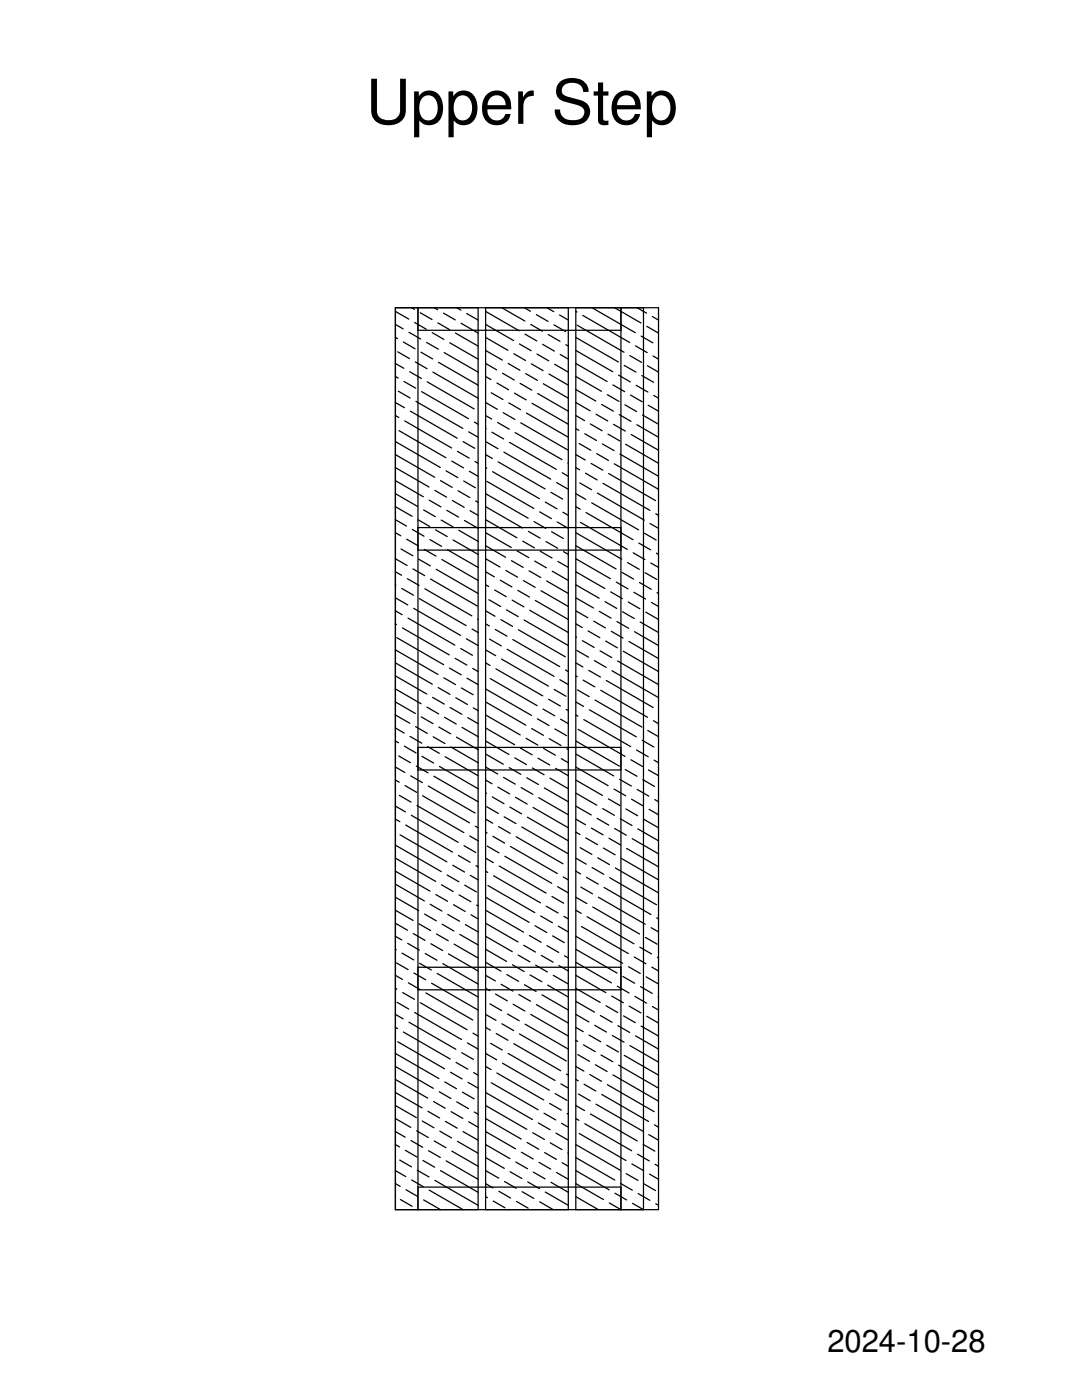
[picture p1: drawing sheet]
<svg xmlns="http://www.w3.org/2000/svg" width="216mm" height="279mm" viewBox="0 0 216 279" stroke-linecap="round" stroke-linejoin="round" font-family="sans-serif">
<defs><g id="words">
<text font-size="12.3" x="73" y="24.7">Upper Step</text>
<text font-size="6.2" x="165.1" y="269.9">2024-10-28</text>
</g></defs>
<g fill="none" stroke="#000" stroke-width=".25">
<path d="M78.9 61.4h52.5v180h-52.5zM78.9 75.1l.5 .4M78.9 72.5l1.7 1M78.9 67.3l.4 .3M78.9 64.7l1.5 .9M78.9 62.1l2.7 1.6M79.4 70.2l2.3 1.4M79.5 78.1l2.3 1.3M80.5 68.3l2.3 1.3M80.6 76.1l2.4 1.4M81.6 66.3l2.3 1.4M81.7 74.2l2.4 1.3"/>
<path d="M82.1 61.4l.6 .3M82.7 64.4l2.4 1.3M82.9 72.2l2.3 1.4M83.4 61.4v180M83.4 65.9h40.5M83.9 62.4l2.3 1.4M84 70.3l2.3 1.3M84.1 78.2l9.4 5.4M85.1 68.3l2.4 1.4M85.3 76.2l9.3 5.4M86.2 66.4l2.4 1.3M86.4 74.3l9 5.2"/>
<path d="M86.6 61.4l.7 .4M87.4 64.4l2.3 1.4M87.5 72.3l7.9 4.6M88.5 62.5l2.3 1.3M88.6 70.4l6.8 3.9M89.8 68.4l5.6 3.3M90.9 66.5l4.5 2.6M91.1 61.4l.9 .5M92 64.5l3.4 2M93.1 62.6l2.3 1.3M95.4 61.4v180M96.9 61.4v180"/>
<path d="M96.9 75.1l1.1 .7M96.9 72.5l2.2 1.3M96.9 69.9l3.3 2M96.9 67.3l4.5 2.6M96.9 64.7l5.6 3.3M96.9 62.1l6.7 3.9M98 78.4l2.4 1.3M99.1 76.4l2.4 1.4M100.1 61.4l4.6 2.7M100.3 74.5l2.3 1.3M101.4 72.5l2.3 1.4M102.5 70.6l2.4 1.3"/>
<path d="M102.7 78.5l2.3 1.3M103.6 68.6l2.4 1.4M103.8 76.5l2.3 1.4M104.6 61.4l1.3 .7M104.8 66.7l2.3 1.3M104.9 74.6l2.3 1.3M105.9 64.7l2.3 1.4M106 72.6l2.4 1.4M107 62.8l2.4 1.3M107.2 70.7l2.3 1.3M107.3 78.5l6.1 3.6M108.3 68.7l2.3 1.4"/>
<path d="M108.4 76.6l5 2.9M109.1 61.4l1.4 .8M109.4 66.8l2.3 1.3M109.5 74.6l3.9 2.3M110.5 64.8l2.4 1.4M110.7 72.7l2.7 1.6M111.7 62.9l1.7 1M111.8 70.7l1.6 1M112.9 68.8l.5 .3M113.4 61.4v180M114.9 61.4v180M114.9 77.7l4 2.3"/>
<path d="M114.9 75.1l5.1 3M114.9 72.5l6.2 3.6M114.9 67.3l8.5 4.9M114.9 69.9l7.4 4.3M114.9 62.1l.2 .2M115.2 64.9l9.3 5.4M116.3 62.9l9.3 5.4M118.1 61.4l8.7 5M121.2 78.8l2.3 1.3M122.3 76.8l2.3 1.4M122.6 61.4l5.3 3.1M123.4 74.9l2.4 1.3"/>
<path d="M123.9 61.4v180l-2.3-1.3M124.6 72.9l2.3 1.4M125.7 71l2.3 1.3M125.8 78.8l2.4 1.4M126.8 69l2.3 1.4M126.9 76.9l2.4 1.3M127.1 61.4l1.9 1.1M127.9 67.1l2.4 1.3M128.1 74.9l2.3 1.4M128.4 61.4v180l-2.2-1.2M129.1 65.1l2.3 1.4M129.2 73l2.2 1.3"/>
<path d="M130.2 63.2l1.2 .7M130.3 71l1.1 .7M130.4 78.9l1 .6M78.9 98.5l4.5 2.6M78.9 95.9l5.6 3.2M78.9 93.3l6.7 3.9M78.9 90.7l7.8 4.5M78.9 88.1l9 5.2M78.9 82.9l.7 .4M78.9 80.3l1.8 1.1M79.6 85.9l9.4 5.4M80.8 84l9.3 5.4"/>
<path d="M81.9 82.1l9.3 5.4M83 80.1l9.4 5.4M85.6 99.8l2.4 1.4M86.8 97.9l2.3 1.3M87.9 95.9l2.3 1.4M89 94l2.4 1.3M90.1 92l2.4 1.4M90.3 99.9l2.3 1.3M91.3 90.1l2.3 1.3M91.4 97.9l2.3 1.4M92.4 88.1l2.3 1.4M92.5 96l2.4 1.3"/>
<path d="M93.5 86.2l1.9 1.1M93.7 94l1.7 1.1M94.6 84.2l.8 .5M94.8 92.1l.6 .4M94.9 100l.5 .3M96.9 98.5l8.5 4.9M96.9 93.3l.2 .2M96.9 90.7l1.3 .8M96.9 85.5l.1 .1M96.9 80.3l2.3 1.4M96.9 82.9l1.2 .7M97 88.2l2.4 1.4"/>
<path d="M97.2 96.1l9.3 5.4M98.2 86.3l2.3 1.3M98.3 94.1l9.3 5.4M99.3 84.3l2.3 1.4M99.4 92.2l9.4 5.4M100.4 82.4l2.3 1.3M100.5 90.2l9.4 5.4M101.5 80.4l2.4 1.4M101.7 88.3l9.3 5.4M102.8 86.3l9.3 5.4M103.9 84.4l9.4 5.4M105 82.4l8.4 4.9"/>
<path d="M106.2 80.5l7.2 4.2M109.9 98.3l2.4 1.3M111.1 96.3l2.3 1.4M112.2 94.4l1.2 .7M113.3 92.4l.1 .1M114.9 98.5l2 1.2M114.9 90.7l1.9 1.1M114.9 85.5l.6 .4M114.9 82.9l1.7 1M114.9 80.3l2.9 1.7M114.9 93.3l.7 .5M115.6 88.5l2.3 1.4"/>
<path d="M115.7 96.4l2.3 1.3M116.7 86.6l2.3 1.3M116.8 94.4l2.4 1.4M117.8 84.6l2.3 1.4M117.9 92.5l2.4 1.3M118.9 82.7l2.4 1.3M119.1 90.5l2.3 1.4M119.2 98.4l9.4 5.4M120.1 80.7l2.3 1.4M120.2 88.6l2.3 1.3M120.3 96.5l9.4 5.4M121.3 86.6l2.4 1.4"/>
<path d="M121.4 94.5l9.4 5.4M122.4 84.7l2.4 1.3M122.6 92.6l8.8 5.1M123.6 82.7l2.3 1.4M123.7 90.6l7.7 4.5M124.7 80.8l2.3 1.3M124.8 88.7l6.6 3.8M125.9 86.7l5.5 3.2M127.1 84.8l4.3 2.5M128.2 82.8l3.2 1.9M129.3 80.9l2.1 1.2M78.9 116.7l.1 .1"/>
<path d="M78.9 114.1l1.2 .7M78.9 111.5l2.3 1.4M78.9 106.3l1.1 .6M78.9 103.7l2.2 1.3M78.9 101.1l3.3 1.9M79 119.4l2.4 1.3M80 109.6l2.4 1.3M80.2 117.4l2.3 1.4M81.1 107.6l2.4 1.4M81.3 115.5l2.3 1.3M82.3 105.7l2.3 1.3M82.4 113.5l2.3 1.4"/>
<path d="M83.4 103.7l2.3 1.4M83.4 109.8h40.5M83.4 105.3h40.5M83.5 111.6l2.4 1.3M83.7 119.5l9.3 5.4M84.5 101.8l2.4 1.3M84.7 109.6l2.3 1.4M84.8 117.5l9.3 5.4M85.8 107.7l2.3 1.3M85.9 115.6l9.4 5.4M86.9 105.7l2.3 1.4M87 113.6l8.4 4.8"/>
<path d="M88 103.8l2.4 1.3M88.2 111.7l7.2 4.1M89.2 101.8l2.3 1.4M89.3 109.7l6.1 3.5M90.4 107.8l5 2.8M91.5 105.8l3.9 2.2M92.7 103.9l2.7 1.5M93.8 101.9l1.6 .9M96.9 116.7l.6 .4M96.9 114.1l1.7 1M96.9 111.5l2.9 1.7M96.9 108.9l4 2.3"/>
<path d="M96.9 106.3l5.1 3M96.9 103.7l6.2 3.6M96.9 101.1l7.4 4.3M97.6 119.7l2.3 1.3M98.7 117.7l2.3 1.4M99.8 115.8l2.3 1.3M100.9 113.8l2.4 1.4M102.1 111.9l2.3 1.3M102.2 119.8l2.3 1.3M103.2 109.9l2.3 1.4M103.3 117.8l2.4 1.4M104.3 108l2.3 1.3"/>
<path d="M104.4 115.9l2.4 1.3M105.4 106l2.4 1.4M105.6 113.9l2.3 1.4M106.6 104.1l2.3 1.3M106.7 112l2.3 1.3M106.8 119.8l6.6 3.8M107.7 102.1l2.3 1.4M107.8 110l2.4 1.4M107.9 117.9l5.5 3.1M108.8 100.2l2.3 1.4M108.9 108.1l2.4 1.3M109.1 115.9l4.3 2.5"/>
<path d="M110.1 106.1l2.3 1.4M110.2 114l3.2 1.8M111.2 104.2l2.2 1.2M111.3 112l2.1 1.2M112.3 102.2l1.1 .6M112.4 110.1l1 .5M114.9 119.3l3.5 2M114.9 116.7l4.7 2.7M114.9 114.1l5.8 3.3M114.9 111.5l6.9 4M114.9 108.9l8 4.6M114.9 106.3l9.2 5.3"/>
<path d="M114.9 101.1l.9 .5M115.8 104.3l9.4 5.4M116.9 102.3l9.4 5.4M118.1 100.4l9.3 5.4M121.8 118.1l2.4 1.4M123 116.2l2.3 1.3M124.1 114.2l2.3 1.4M125.2 112.3l2.4 1.3M126.3 110.3l2.4 1.4M126.5 118.2l2.3 1.3M127.5 108.4l2.3 1.3M127.6 116.2l2.3 1.4"/>
<path d="M128.6 106.4l2.3 1.4M128.7 114.3l2.4 1.3M129.7 104.5l1.7 .9M129.9 112.4l1.5 .8M130.8 102.5l.6 .3M131 110.4l.4 .2M131.1 118.3l.3 .1M78.9 137.5l5.1 2.9M78.9 134.9l6.2 3.6M78.9 132.3l7.4 4.2M78.9 129.7l8.5 4.9M78.9 124.5l.2 .1"/>
<path d="M78.9 121.9l1.3 .8M79.2 127.3l9.3 5.4M80.3 125.3l9.3 5.4M81.4 123.4l9.4 5.4M82.5 121.4l9.4 5.4M86.3 139.2l2.3 1.3M87.4 137.2l2.4 1.4M88.6 135.3l2.3 1.3M89.7 133.3l2.3 1.4M90.8 131.4l2.3 1.3M90.9 139.2l2.4 1.4M91.9 129.4l2.4 1.4"/>
<path d="M92.1 137.3l2.3 1.3M93.1 127.5l2.3 1.3M93.2 135.4l2.2 1.2M94.2 125.5l1.2 .7M94.3 133.4l1.1 .6M95.3 123.6h.1M96.9 137.5l9.2 5.3M96.9 132.3l.9 .5M96.9 129.7l2 1.2M96.9 124.5l.7 .4M96.9 121.9l1.9 1.1M97.7 127.6l2.3 1.3"/>
<path d="M97.8 135.4l9.4 5.4M98.8 125.6l2.4 1.4M98.9 133.5l9.4 5.4M99.9 123.7l2.4 1.3M100.1 131.5l9.3 5.4M101.1 121.7l2.3 1.4M101.2 129.6l9.4 5.4M102.3 127.6l9.4 5.4M103.4 125.7l9.4 5.4M104.6 123.7l8.8 5.1M105.7 121.8l7.7 4.4M109.5 139.6l2.3 1.3"/>
<path d="M110.6 137.6l2.3 1.4M111.7 135.7l1.7 .9M112.8 133.7l.6 .3M114.9 134.9l.3 .2M114.9 132.3l1.4 .8M114.9 127.1l.2 .1M114.9 121.9l2.4 1.4M114.9 124.5l1.3 .7M115.1 129.8l2.3 1.4M115.2 137.7l2.4 1.3M116.2 127.9l2.4 1.3M116.4 135.7l2.3 1.4"/>
<path d="M117.3 125.9l2.4 1.4M117.5 133.8l2.3 1.3M118.5 124l2.3 1.3M118.6 131.8l2.3 1.4M118.7 139.7l9.4 5.4M119.6 122l2.3 1.4M119.7 129.9l2.4 1.3M119.9 137.8l9.3 5.4M120.7 120.1l2.4 1.3M120.9 127.9l2.3 1.4M121 135.8l9.3 5.4M122 126l2.3 1.3"/>
<path d="M122.1 133.9l9.3 5.3M123.1 124l2.3 1.4M123.2 131.9l8.2 4.7M124.2 122.1l2.4 1.3M124.4 130l7 4M125.4 120.1l2.3 1.4M125.5 128l5.9 3.4M126.6 126.1l4.8 2.7M127.7 124.1l3.7 2.1M128.9 122.2l2.5 1.4M130 120.2l1.4 .8M78.9 155.7l.7 .4"/>
<path d="M78.9 153.1l1.9 1.1M78.9 147.9l.6 .3M78.9 145.3l1.7 1M78.9 142.7l2.9 1.6M78.9 140.1l4 2.3M79.6 150.9l2.3 1.3M79.7 158.7l2.3 1.4M80.7 148.9l2.3 1.4M80.8 156.8l2.4 1.3M81.8 147l2.3 1.3M81.9 154.8l2.4 1.4M82.9 145l2.4 1.4"/>
<path d="M83.1 152.9l2.3 1.3M83.4 153.7h40.5M83.4 149.2h40.5M84.1 143.1l2.3 1.3M84.2 150.9l2.3 1.4M84.3 158.8l9.4 5.4M85.2 141.1l2.3 1.4M85.3 149l2.4 1.3M85.4 156.9l9.4 5.4M86.4 147l2.4 1.4M86.6 154.9l8.8 5.1M87.6 145.1l2.3 1.3"/>
<path d="M87.7 153l7.7 4.4M88.7 143.1l2.3 1.4M88.8 151l6.6 3.8M89.8 141.2l2.4 1.3M89.9 149.1l5.5 3.1M91.1 147.1l4.3 2.5M92.2 145.2l3.2 1.8M93.3 143.2l2.1 1.2M94.4 141.3l1 .5M96.9 158.3l.2 .1M96.9 155.7l1.3 .7M96.9 153.1l2.4 1.4"/>
<path d="M96.9 150.5l3.5 2M96.9 147.9l4.7 2.7M96.9 145.3l5.8 3.3M96.9 142.7l6.9 4M96.9 140.1l8 4.6M98.2 159l2.4 1.4M99.3 157.1l2.4 1.3M100.5 155.1l2.3 1.4M101.6 153.2l2.3 1.3M102.7 151.2l2.4 1.4M102.9 159.1l2.3 1.4M103.8 149.3l2.4 1.3"/>
<path d="M104 157.2l2.3 1.3M105 147.3l2.3 1.4M105.1 155.2l2.3 1.4M106.1 145.4l2.3 1.3M106.2 153.3l2.4 1.3M107.2 143.5l2.4 1.3M107.4 151.3l2.3 1.4M107.5 159.2l5.9 3.4M108.3 141.5l2.4 1.4M108.5 149.4l2.3 1.3M108.6 157.2l4.8 2.8M109.6 147.4l2.3 1.4"/>
<path d="M109.7 155.3l3.7 2.1M110.7 145.5l2.4 1.3M110.9 153.3l2.5 1.5M111.9 143.5l1.5 .9M112 151.4l1.4 .8M113 141.6l.4 .2M113.1 149.4l.3 .2M114.9 158.3l4.2 2.4M114.9 155.7l5.3 3M114.9 147.9l8.7 5M114.9 142.7l.4 .2M114.9 140.1l1.5 .9"/>
<path d="M114.9 150.5l7.6 4.3M114.9 153.1l6.4 3.7M115.4 145.6l9.3 5.4M116.5 143.6l9.3 5.4M117.6 141.7l9.4 5.4M121.4 159.4l2.3 1.4M122.5 157.5l2.3 1.3M123.6 155.5l2.4 1.4M124.8 153.6l2.3 1.3M125.9 151.6l2.3 1.4M126 159.5l2.4 1.3M127 149.7l2.3 1.3"/>
<path d="M127.1 157.5l2.4 1.4M128.1 147.7l2.4 1.4M128.3 155.6l2.3 1.4M129.3 145.8l2.1 1.2M129.4 153.7l2 1.1M130.4 143.8l1 .6M130.5 151.7l.9 .5M130.6 159.6l.8 .4M78.9 179.1l4.7 2.6M78.9 176.5l5.8 3.3M78.9 173.9l6.9 3.9M78.9 171.3l8 4.6"/>
<path d="M78.9 168.7l9.2 5.3M78.9 163.5l.9 .5M78.9 160.9l2 1.1M79.8 166.6l9.4 5.4M80.9 164.7l9.4 5.4M82.1 162.7l9.3 5.4M83.2 160.8l9.4 5.4M87 178.5l2.3 1.4M88.1 176.6l2.3 1.3M89.2 174.6l2.4 1.4M90.3 172.7l2.4 1.3M91.5 170.7l2.3 1.4"/>
<path d="M91.6 178.6l2.3 1.4M92.6 168.8l2.3 1.3M92.7 176.7l2.4 1.3M93.7 166.8l1.7 1M93.9 174.7l1.5 .9M94.8 164.9l.6 .3M95 172.8l.4 .2M96.9 179.1l8.7 5M96.9 173.9l.4 .2M96.9 171.3l1.5 .9M96.9 163.5l1.4 .8M96.9 166.1l.3 .1"/>
<path d="M97.1 161l2.3 1.3M97.2 168.9l2.4 1.3M97.4 176.7l9.3 5.4M98.4 166.9l2.3 1.4M98.5 174.8l9.3 5.4M99.5 165l2.3 1.3M99.6 172.8l9.4 5.4M100.6 163l2.3 1.4M100.7 170.9l9.4 5.4M101.7 161.1l2.4 1.3M101.9 168.9l9.3 5.4M103 167l9.3 5.4"/>
<path d="M104.1 165l9.3 5.4M105.2 163.1l8.2 4.7M106.4 161.1l7 4.1M110.1 178.9l2.4 1.4M111.3 177l2.1 1.2M112.4 175l1 .6M114.9 173.9l.9 .5M114.9 171.3l2.1 1.2M114.9 166.1l.8 .4M114.9 163.5l1.9 1.1M114.9 160.9l3.1 1.7M114.9 179.1l2.2 1.2"/>
<path d="M115.8 169.2l2.3 1.3M115.9 177l2.3 1.4M116.9 167.2l2.3 1.4M117 175.1l2.4 1.3M118 165.3l2.3 1.3M118.1 173.1l2.4 1.4M119.1 163.3l2.4 1.4M119.3 171.2l2.3 1.3M119.4 179.1l9.4 5.4M120.3 161.4l2.3 1.3M120.4 169.2l2.3 1.4M120.5 177.1l9.4 5.4"/>
<path d="M121.5 167.3l2.4 1.3M121.6 175.2l9.4 5.4M122.6 165.3l2.4 1.4M122.8 173.2l8.6 5M123.8 163.4l2.3 1.3M123.9 171.3l7.5 4.3M124.9 161.4l2.3 1.4M125 169.3l6.4 3.7M126.1 167.4l5.3 3M127.3 165.4l4.1 2.4M128.4 163.5l3 1.7M129.5 161.5l1.9 1.1"/>
<path d="M78.9 197.2l.3 .2M78.9 194.6l1.4 .9M78.9 189.5h.2M78.9 186.9l1.3 .7M78.9 184.3l2.4 1.3M78.9 181.7l3.5 2M79.1 192.2l2.3 1.3M80.2 190.2l2.4 1.4M80.4 198.1l2.3 1.3M81.3 188.3l2.4 1.3M81.5 196.1l2.3 1.4M82.5 186.3l2.3 1.4"/>
<path d="M82.6 194.2l2.3 1.3M83.4 197.5h40.5M83.4 193h40.5M83.6 184.4l2.3 1.3M83.7 192.2l2.4 1.4M84.7 182.4l2.4 1.4M84.9 190.3l2.3 1.3M85 198.2l9.3 5.4M85.8 180.5l2.4 1.3M86 188.3l2.3 1.4M86.1 196.2l9.3 5.4M87.1 186.4l2.3 1.3"/>
<path d="M87.2 194.3l8.2 4.7M88.2 184.4l2.4 1.4M88.4 192.3l7 4.1M89.4 182.5l2.3 1.3M89.5 190.4l5.9 3.4M90.5 180.5l2.3 1.4M90.6 188.4l4.8 2.8M91.7 186.5l3.7 2.1M92.9 184.5l2.5 1.5M94 182.6l1.4 .8M95.1 180.6l.3 .2M96.9 197.2l.8 .5"/>
<path d="M96.9 194.6l1.9 1.2M96.9 192.1l3.1 1.7M96.9 189.5l4.2 2.4M96.9 186.9l5.3 3M96.9 184.3l6.4 3.7M96.9 181.7l7.6 4.3M98.9 198.4l2.3 1.3M100 196.4l2.3 1.4M101.1 194.5l2.4 1.3M102.3 192.5l2.3 1.4M103.4 190.6l2.3 1.3M103.5 198.5l2.4 1.3"/>
<path d="M104.5 188.6l2.3 1.4M104.6 196.5l2.4 1.4M105.6 186.7l2.4 1.4M105.8 194.6l2.3 1.3M106.8 184.8l2.3 1.3M106.9 192.6l2.3 1.4M107.9 182.8l2.3 1.4M108 190.7l2.4 1.3M108.1 198.5l5.3 3.1M109 180.9l2.3 1.3M109.1 188.7l2.4 1.4M109.3 196.6l4.1 2.4"/>
<path d="M110.3 186.8l2.3 1.3M110.4 194.6l3 1.8M111.4 184.8l2 1.2M111.5 192.7l1.9 1.1M112.5 182.9l.9 .5M112.6 190.8l.8 .4M114.9 199.8l3.7 2.2M114.9 197.2l4.9 2.8M114.9 194.6l6 3.5M114.9 192.1l7.1 4.1M114.9 189.5l8.2 4.7M114.9 186.9l9.4 5.4"/>
<path d="M114.9 181.7l1.1 .6M116 184.9l9.4 5.4M117.1 183l9.4 5.4M118.3 181l9.3 5.4M122 198.8l2.4 1.3M123.2 196.8l2.3 1.4M124.3 194.9l2.3 1.3M125.4 192.9l2.4 1.4M126.5 191l2.4 1.3M126.7 198.9l2.3 1.3M127.7 189l2.3 1.4M127.8 196.9l2.3 1.4"/>
<path d="M128.8 187.1l2.3 1.3M128.9 195l2.4 1.3M129.9 185.1l1.5 .9M130.1 193l1.3 .8M131 183.2l.4 .2M131.2 191.1l.2 .1M131.3 198.9l.1 .1M78.9 218l5.3 3.1M78.9 215.4l6.4 3.8M78.9 212.8l7.6 4.4M78.9 210.2l8.7 5.1M78.9 205l.4 .3"/>
<path d="M78.9 202.4l1.5 .9M79.2 200l2.4 1.4M79.4 207.9l9.3 5.4M80.5 206l9.3 5.4M81.6 204l9.4 5.4M82.7 202.1l9.4 5.4M83.9 200.1l9.3 5.4M86.5 219.8l2.3 1.4M87.6 217.9l2.4 1.3M88.8 215.9l2.3 1.4M89.9 214l2.3 1.3M91 212l2.3 1.4"/>
<path d="M91.1 219.9l2.4 1.4M92.1 210.1l2.4 1.3M92.3 218l2.3 1.3M93.3 208.1l2.1 1.3M93.4 216l2 1.2M94.4 206.2l1 .6M94.5 214.1l.9 .5M96.9 218l9.4 5.4M96.9 212.8l1.1 .7M96.9 210.2l2.2 1.3M96.9 205l.9 .6M96.9 202.4l2.1 1.2"/>
<path d="M97.8 200.3l2.3 1.4M97.9 208.2l2.3 1.4M98 216.1l9.4 5.4M99 206.3l2.4 1.3M99.1 214.1l9.4 5.4M100.1 204.3l2.4 1.4M100.3 212.2l9.3 5.4M101.3 202.4l2.3 1.3M101.4 210.2l9.4 5.4M102.4 200.4l2.3 1.4M102.5 208.3l9.4 5.4M103.6 206.3l9.4 5.4"/>
<path d="M104.8 204.4l8.6 5M105.9 202.4l7.5 4.4M107 200.5l6.4 3.7M110.8 218.3l2.3 1.3M111.9 216.3l1.5 .9M113 214.4l.4 .2M114.9 215.4l.5 .3M114.9 212.8l1.6 1M114.9 202.4l2.6 1.5M114.9 205l1.5 .9M114.9 207.6l.4 .2M115.3 210.5l2.3 1.3"/>
<path d="M115.4 218.3l2.4 1.4M116.4 208.5l2.4 1.4M116.6 216.4l2.3 1.3M117.5 206.6l2.4 1.3M117.7 214.4l2.3 1.4M118.7 204.6l2.3 1.4M118.8 212.5l2.3 1.3M119.8 202.7l2.3 1.3M119.9 210.5l2.4 1.4M120.1 218.4l9.3 5.4M120.9 200.7l2.4 1.4M121.1 208.6l2.3 1.3"/>
<path d="M121.2 216.5l9.3 5.4M122.2 206.6l2.3 1.4M122.3 214.5l9.1 5.3M123.3 204.7l2.3 1.3M123.4 212.6l8 4.6M124.4 202.7l2.4 1.4M124.6 210.6l6.8 4M125.6 200.8l2.3 1.3M125.7 208.7l5.7 3.3M126.8 206.7l4.6 2.7M127.9 204.8l3.5 2M129.1 202.8l2.3 1.4"/>
<path d="M130.2 200.9l1.2 .7M78.9 236.2l.9 .6M78.9 233.6l2.1 1.2M78.9 228.4l.8 .5M78.9 225.8l1.9 1.1M78.9 223.2l3.1 1.8M78.9 220.6l4.2 2.4M79.8 231.5l2.3 1.4M79.9 239.4l2.3 1.3M80.9 229.6l2.3 1.3M81 237.4l2.4 1.4M82 227.6l2.3 1.4"/>
<path d="M82.1 235.5l2.4 1.3M83.1 225.7l2.4 1.3M83.3 233.5l2.3 1.4M83.4 236.9h40.5M84.3 223.7l2.3 1.4M84.4 231.6l2.3 1.3M84.5 239.5l3.4 1.9M85.4 221.8l2.3 1.3M85.5 229.6l2.4 1.4M85.6 237.5l6.8 3.9M86.6 227.7l2.4 1.3M86.8 235.6l8.6 4.9"/>
<path d="M87.8 225.7l2.3 1.4M87.9 233.6l7.5 4.3M88.9 223.8l2.3 1.4M89 231.7l6.4 3.7M90 221.9l2.4 1.3M90.1 229.7l5.3 3.1M91.3 227.8l4.1 2.4M92.4 225.8l3 1.8M93.5 223.9l1.9 1.1M94.6 221.9l.8 .5M96.9 238.8l.4 .2M96.9 236.2l1.5 .9"/>
<path d="M96.9 233.6l2.6 1.5M96.9 231l3.7 2.2M96.9 228.4l4.9 2.8M96.9 225.8l6 3.5M96.9 223.2l7.1 4.1M96.9 220.6l8.2 4.8M98.4 239.7l2.4 1.3M99.5 237.7l2.4 1.4M100.7 235.8l2.3 1.3M101.8 233.8l2.3 1.4M102.9 231.9l2.4 1.4M103.1 239.8l2.3 1.3"/>
<path d="M104 230l2.4 1.3M104.2 237.8l2.3 1.4M105.2 228l2.3 1.4M105.3 235.9l2.3 1.3M106.3 226.1l2.3 1.3M106.4 233.9l2.4 1.4M107.4 224.1l2.4 1.4M107.6 232l2.3 1.3M107.7 239.8l2.7 1.6M108.5 222.2l2.4 1.3M108.7 230l2.3 1.4M108.8 237.9l4.6 2.6"/>
<path d="M109.7 220.2l2.3 1.4M109.8 228.1l2.3 1.3M109.9 236l3.5 1.9M110.9 226.1l2.4 1.4M111.1 234l2.3 1.4M112.1 224.2l1.3 .8M112.2 232.1l1.2 .7M113.2 222.2l.2 .2M113.3 230.1l.1 .1M114.9 238.8l4.4 2.6M114.9 228.4l8.9 5.2M114.9 223.2l.6 .4"/>
<path d="M114.9 220.6l1.7 1M114.9 233.6l6.6 3.9M114.9 231l7.8 4.5M114.9 236.2l5.5 3.2M115.6 226.2l9.3 5.4M116.7 224.3l9.3 5.4M117.8 222.3l9.4 5.4M118.9 220.4l9.4 5.4M122.7 238.1l2.3 1.4M123.8 236.2l2.4 1.3M125 234.2l2.3 1.4M126.1 232.3l2.3 1.3"/>
<path d="M127.2 230.3l2.3 1.4M127.3 238.2l2.4 1.4M128.3 228.4l2.4 1.3M128.5 236.3l2.3 1.3M129.5 226.4l1.9 1.2M129.6 234.3l1.8 1.1M130.6 224.5l.8 .5M130.7 232.4l.7 .4M130.8 240.2l.6 .3"/>
</g>
<use href="#words"/>
</svg>
